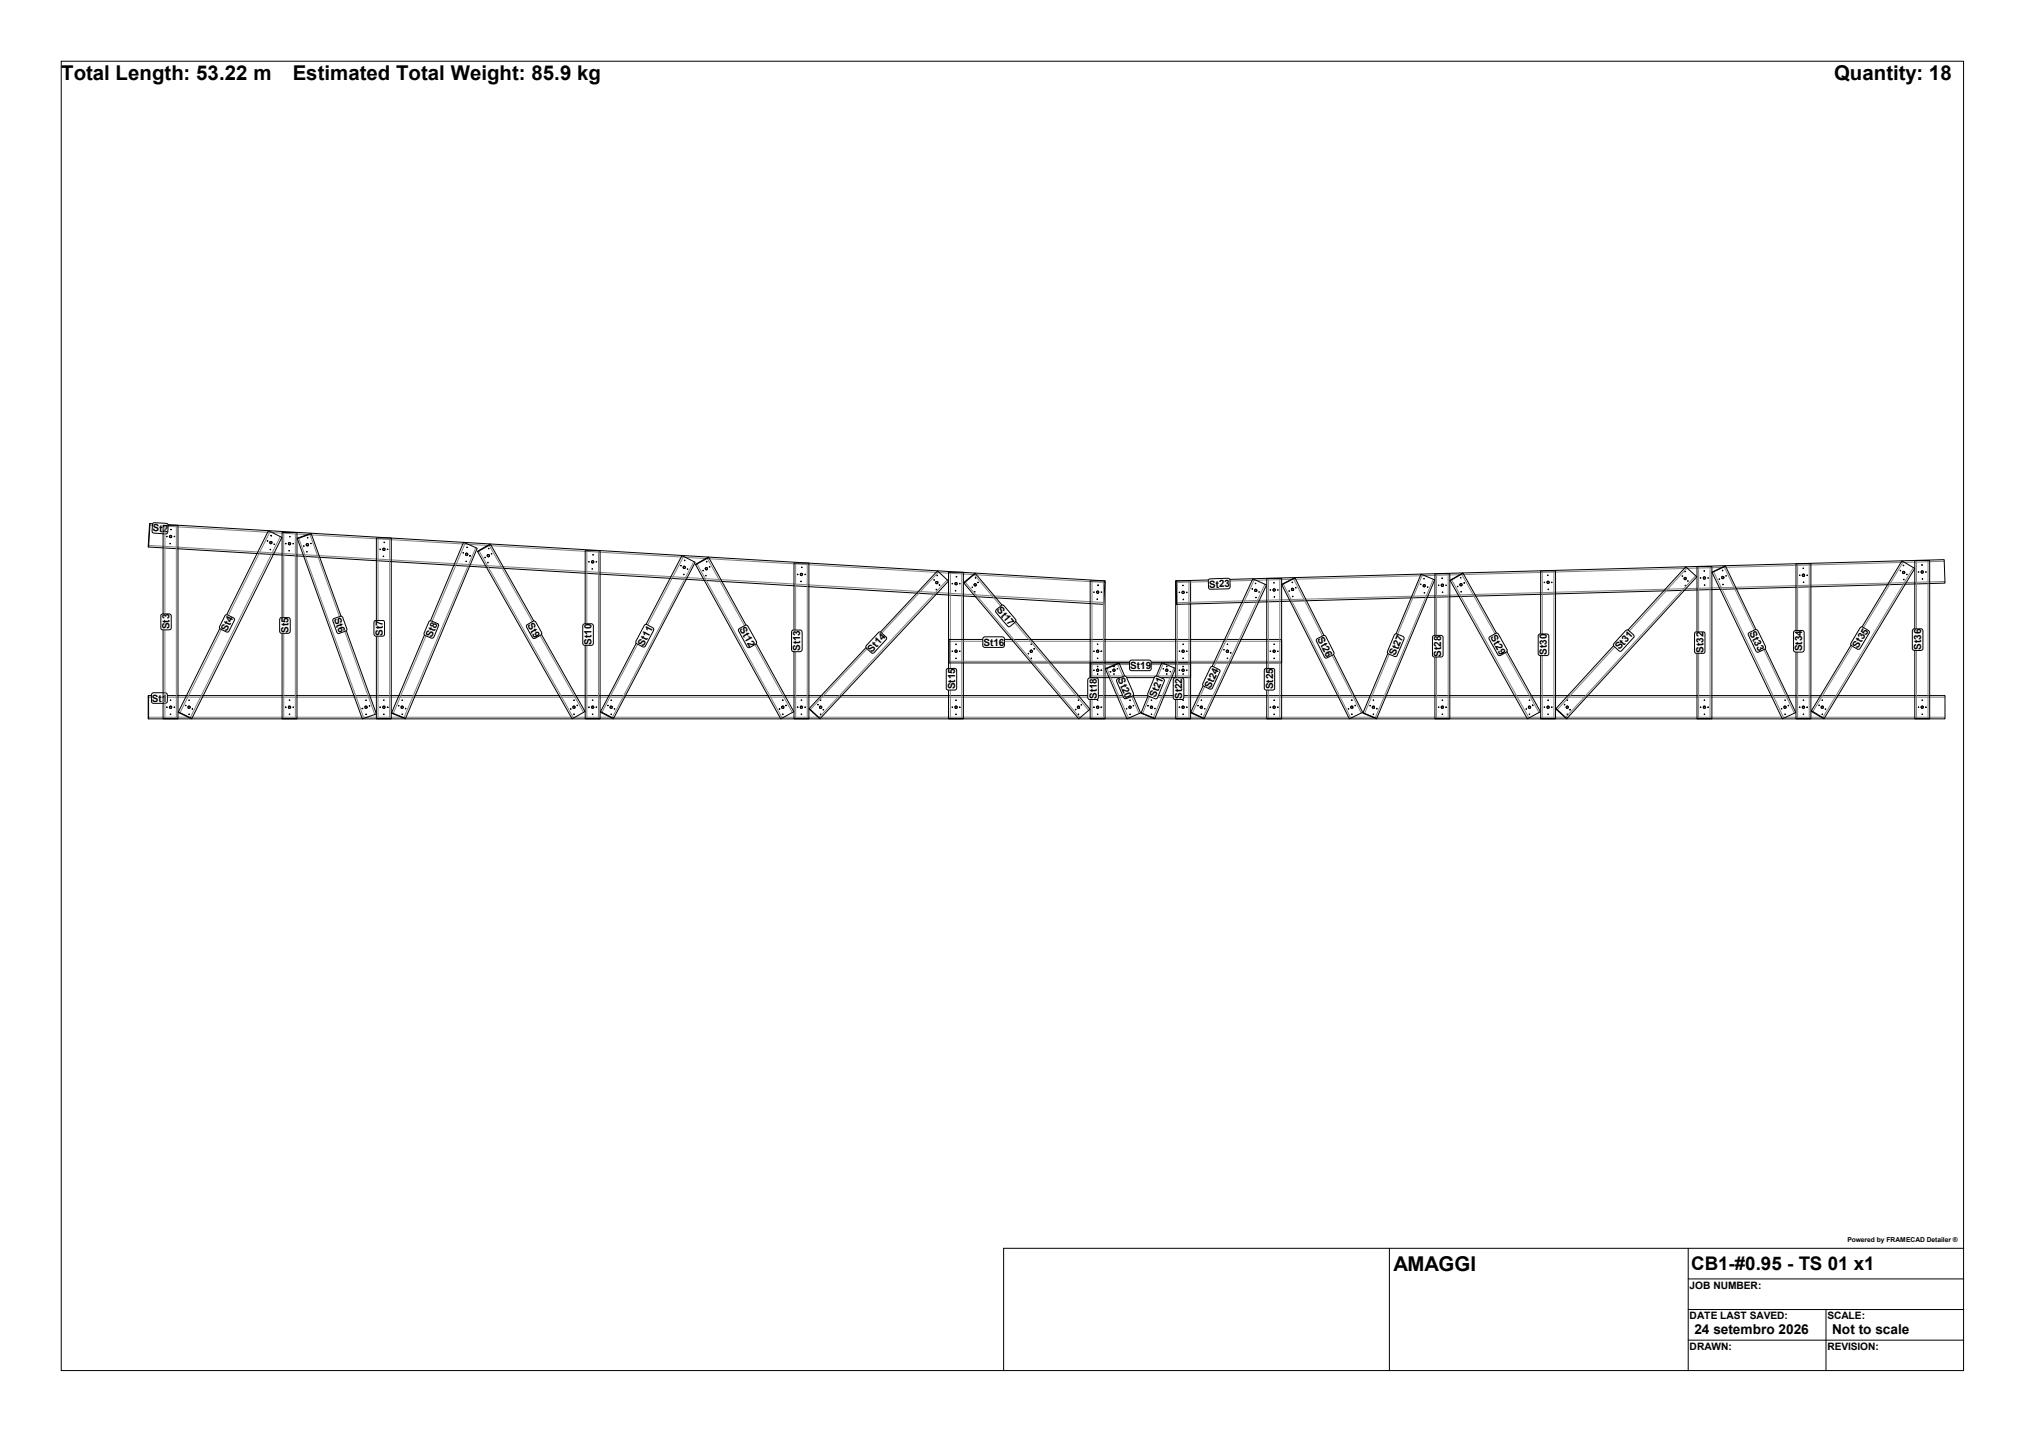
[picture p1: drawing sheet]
<svg xmlns="http://www.w3.org/2000/svg" width="420mm" height="297mm" viewBox="0 0 420 297" stroke-linecap="round" stroke-linejoin="round" font-family="sans-serif">
<defs><g id="words">
<g font-size="4.2">
<text x="12.7" y="16.6">Total Length: 53.22 m</text>
<text x="60.7" y="16.6">Estimated Total Weight: 85.9 kg</text>
<text x="380.4" y="16.6">Quantity: 18</text>
<text x="289" y="263.6">AMAGGI</text>
</g>
<text font-size="3.9" x="350.8" y="263.5">CB1-#0.95 - TS 01 x1</text>
<g font-size="2.8">
<text x="351.4" y="276.8">24 setembro 2026</text>
<text x="380" y="276.8">Not to scale</text>
</g>
<g font-size="2.1">
<text x="31.6" y="110.2" transform="rotate(3 31.6 110.2)">St2</text>
<text x="250.8" y="121.9" transform="rotate(-2 250.8 121.9)">St23</text>
<text x="35.2" y="130.6" transform="rotate(-90 35.2 130.6)">St3</text>
<text x="47.1" y="131" transform="rotate(-64 47.1 131)">St4</text>
<text x="59.8" y="131.3" transform="rotate(-90 59.8 131.3)">St5</text>
<text x="69.2" y="128.4" transform="rotate(70 69.2 128.4)">St6</text>
<text x="79.4" y="131.9" transform="rotate(-90 79.4 131.9)">St7</text>
<text x="109.3" y="129.6" transform="rotate(61 109.3 129.6)">St9</text>
<text x="153.3" y="130.5" transform="rotate(61 153.3 130.5)">St12</text>
<text x="206.6" y="126.6" transform="rotate(50 206.6 126.6)">St17</text>
<text x="362.8" y="131.4" transform="rotate(64 362.8 131.4)">St3</text>
<text x="89.6" y="132.3" transform="rotate(-67 89.6 132.3)">St8</text>
<text x="122.7" y="133.7" transform="rotate(-90 122.7 133.7)">St10</text>
<text x="133.4" y="134.1" transform="rotate(-62 133.4 134.1)">St1</text>
<text x="166" y="135" transform="rotate(-90 166 135)">St13</text>
<text x="180.8" y="135.3" transform="rotate(-47 180.8 135.3)">St14</text>
<text x="204" y="133.9">St16</text>
<text x="273.2" y="132.6" transform="rotate(63 273.2 132.6)">St26</text>
<text x="289.4" y="136.1" transform="rotate(-67 289.4 136.1)">St27</text>
<text x="298.9" y="136.2" transform="rotate(-90 298.9 136.2)">St28</text>
<text x="309" y="132.2" transform="rotate(61 309 132.2)">St29</text>
<text x="320.8" y="135.8" transform="rotate(-90 320.8 135.8)">St30</text>
<text x="335.9" y="134.9" transform="rotate(-48 335.9 134.9)">St31</text>
<text x="353.3" y="135.4" transform="rotate(-90 353.3 135.4)">St32</text>
<text x="373.8" y="135.1" transform="rotate(-90 373.8 135.1)">St34</text>
<text x="385.3" y="134.6" transform="rotate(-59 385.3 134.6)">St35</text>
<text x="398.4" y="134.8" transform="rotate(-90 398.4 134.8)">St36</text>
<text x="198.1" y="143" transform="rotate(-90 198.1 143)">St15</text>
<text x="231.8" y="140.9" transform="rotate(67 231.8 140.9)">St20</text>
<text x="234.4" y="138.8">St19</text>
<text x="251" y="142.8" transform="rotate(-65 251 142.8)">St24</text>
<text x="264" y="143" transform="rotate(-90 264 143)">St25</text>
<text x="31.5" y="145.5">St1</text>
<text x="227.5" y="145" transform="rotate(-90 227.5 145)">St18</text>
<text x="239.6" y="144.9" transform="rotate(-67 239.6 144.9)">St21</text>
<text x="245.2" y="145" transform="rotate(-90 245.2 145)">St22</text>
<text x="350.4" y="267.3">JOB NUMBER:</text>
<text x="350.4" y="273.6">DATE LAST SAVED:</text>
<text x="379" y="273.6">SCALE:</text>
<text x="350.4" y="280">DRAWN:</text>
<text x="379" y="280">REVISION:</text>
</g>
<text font-size="1.4" x="383.2" y="257.7">Powered by FRAMECAD Detailer ®</text>
</g></defs>
<path d="M12.7 12.7h394.5v271.6h-394.5zM30.7 144.3h372.7v4.8h-372.7zM30.8 144.3v4.8M288.2 258.9v25.4M350.1 258.9v25.4M407.3 258.9h-199.1v25.4M350.1 265.3h57.2M350.1 271.6h57.2M350.1 278h57.2M378.7 271.6v12.7" fill="none" stroke="#000" stroke-width=".21"/>
<path d="M30.7 144.6h372.7M30.7 148.8h372.7" fill="none" stroke="#808080" stroke-width=".21"/>
<circle cx="35.4" cy="146.7" r=".23" fill="#ffa500" stroke="#000" stroke-width=".21"/>
<g fill="#0f0" stroke="#000" stroke-width=".21">
<path d="M35.3 145.2l.1 .1z" fill-rule="evenodd"/>
<path d="M35.3 148.1h.1v.1z" fill-rule="evenodd"/>
</g>
<circle cx="39.2" cy="146.7" r=".24" fill="#ffa500" stroke="#000" stroke-width=".21"/>
<g fill="#0f0" stroke="#000" stroke-width=".21">
<path d="M39.2 145.2h.1l-.1 .1z" fill-rule="evenodd"/>
<path d="M39.2 148.1v.1z" fill-rule="evenodd"/>
</g>
<circle cx="60" cy="146.7" r=".24" fill="#ffa500" stroke="#000" stroke-width=".21"/>
<g fill="#0f0" stroke="#000" stroke-width=".21">
<path d="M60 145.2h.1l-.1 .1z" fill-rule="evenodd"/>
<circle cx="60" cy="148.1" r=".07"/>
</g>
<circle cx="75.9" cy="146.7" r=".24" fill="#ffa500" stroke="#000" stroke-width=".21"/>
<g fill="#0f0" stroke="#000" stroke-width=".21">
<circle cx="75.9" cy="145.2" r=".07"/>
<circle cx="75.9" cy="148.1" r=".07"/>
</g>
<circle cx="79.6" cy="146.7" r=".23" fill="#ffa500" stroke="#000" stroke-width=".21"/>
<g fill="#0f0" stroke="#000" stroke-width=".21">
<path d="M79.5 145.2h.2v.1z" fill-rule="evenodd"/>
<path d="M79.5 148.1h.2v.1z" fill-rule="evenodd"/>
</g>
<circle cx="83.4" cy="146.7" r=".24" fill="#ffa500" stroke="#000" stroke-width=".21"/>
<g fill="#0f0" stroke="#000" stroke-width=".21">
<path d="M83.4 145.2h.1l-.1 .1z" fill-rule="evenodd"/>
<path d="M83.4 148.1v.1z" fill-rule="evenodd"/>
</g>
<circle cx="119.1" cy="146.7" r=".24" fill="#ffa500" stroke="#000" stroke-width=".21"/>
<g fill="#0f0" stroke="#000" stroke-width=".21">
<circle cx="119.1" cy="145.2" r=".07"/>
<circle cx="119.1" cy="148.1" r=".07"/>
</g>
<circle cx="122.9" cy="146.7" r=".24" fill="#ffa500" stroke="#000" stroke-width=".21"/>
<g fill="#0f0" stroke="#000" stroke-width=".21">
<path d="M122.9 148.1h.1l-.1 .1z" fill-rule="evenodd"/>
<circle cx="122.9" cy="145.2" r=".07"/>
</g>
<circle cx="126.8" cy="146.7" r=".24" fill="#ffa500" stroke="#000" stroke-width=".21"/>
<g fill="#0f0" stroke="#000" stroke-width=".21">
<path d="M126.7 145.2h.1l-.1 .1z" fill-rule="evenodd"/>
<path d="M126.7 148.1l.1 .1z" fill-rule="evenodd"/>
</g>
<circle cx="162.4" cy="146.7" r=".24" fill="#ffa500" stroke="#000" stroke-width=".21"/>
<g fill="#0f0" stroke="#000" stroke-width=".21">
<path d="M162.3 145.2h.1l-.1 .1z" fill-rule="evenodd"/>
<circle cx="162.4" cy="148.1" r=".08"/>
</g>
<circle cx="166.2" cy="146.7" r=".24" fill="#ffa500" stroke="#000" stroke-width=".21"/>
<g fill="#0f0" stroke="#000" stroke-width=".21">
<path d="M166.2 145.2h.1l-.1 .1z" fill-rule="evenodd"/>
<circle cx="166.2" cy="148.1" r=".07"/>
</g>
<circle cx="170.2" cy="146.7" r=".25" fill="#ffa500" stroke="#000" stroke-width=".21"/>
<g fill="#0f0" stroke="#000" stroke-width=".21">
<path d="M170.1 148.1h.2l-.1 .1z" fill-rule="evenodd"/>
<circle cx="170.2" cy="145.2" r=".07"/>
</g>
<circle cx="198.3" cy="146.7" r=".23" fill="#ffa500" stroke="#000" stroke-width=".21"/>
<g fill="#0f0" stroke="#000" stroke-width=".21">
<path d="M198.2 145.2l.1 .1z" fill-rule="evenodd"/>
<path d="M198.2 148.1h.1v.1z" fill-rule="evenodd"/>
</g>
<circle cx="223.7" cy="146.7" r=".23" fill="#ffa500" stroke="#000" stroke-width=".21"/>
<g fill="#0f0" stroke="#000" stroke-width=".21">
<path d="M223.6 145.2l.1 .1z" fill-rule="evenodd"/>
<path d="M223.6 148.1h.1v.1z" fill-rule="evenodd"/>
</g>
<circle cx="227.7" cy="146.7" r=".23" fill="#ffa500" stroke="#000" stroke-width=".21"/>
<g fill="#0f0" stroke="#000" stroke-width=".21">
<path d="M227.6 145.2l.1 .1z" fill-rule="evenodd"/>
<path d="M227.6 148.1h.1v.1z" fill-rule="evenodd"/>
</g>
<circle cx="234.4" cy="146.7" r=".24" fill="#ffa500" stroke="#000" stroke-width=".21"/>
<g fill="#0f0" stroke="#000" stroke-width=".21">
<circle cx="234.4" cy="145.2" r=".07"/>
<circle cx="234.4" cy="148.1" r=".07"/>
</g>
<circle cx="238.8" cy="146.7" r=".24" fill="#ffa500" stroke="#000" stroke-width=".21"/>
<g fill="#0f0" stroke="#000" stroke-width=".21">
<path d="M238.8 145.2h.1l-.1 .1z" fill-rule="evenodd"/>
<path d="M238.8 148.1v.1z" fill-rule="evenodd"/>
</g>
<circle cx="245.4" cy="146.7" r=".24" fill="#ffa500" stroke="#000" stroke-width=".21"/>
<g fill="#0f0" stroke="#000" stroke-width=".21">
<path d="M245.3 145.2h.1l-.1 .1z" fill-rule="evenodd"/>
<path d="M245.3 148.1l.1 .1z" fill-rule="evenodd"/>
</g>
<circle cx="249.2" cy="146.7" r=".23" fill="#ffa500" stroke="#000" stroke-width=".21"/>
<g fill="#0f0" stroke="#000" stroke-width=".21">
<path d="M249.1 145.2h.1v.1z" fill-rule="evenodd"/>
<path d="M249.1 148.1h.1v.1z" fill-rule="evenodd"/>
</g>
<circle cx="264.3" cy="146.7" r=".24" fill="#ffa500" stroke="#000" stroke-width=".21"/>
<g fill="#0f0" stroke="#000" stroke-width=".21">
<circle cx="264.3" cy="145.2" r=".07"/>
<circle cx="264.3" cy="148.1" r=".07"/>
</g>
<circle cx="280.4" cy="146.7" r=".24" fill="#ffa500" stroke="#000" stroke-width=".21"/>
<g fill="#0f0" stroke="#000" stroke-width=".21">
<path d="M280.3 145.2h.2z" fill-rule="evenodd"/>
<circle cx="280.4" cy="148.1" r=".08"/>
</g>
<circle cx="284.8" cy="146.7" r=".23" fill="#ffa500" stroke="#000" stroke-width=".21"/>
<g fill="#0f0" stroke="#000" stroke-width=".21">
<path d="M284.8 145.2l.1 .1z" fill-rule="evenodd"/>
<path d="M284.8 148.1h.1v.1z" fill-rule="evenodd"/>
</g>
<circle cx="299.1" cy="146.7" r=".24" fill="#ffa500" stroke="#000" stroke-width=".21"/>
<g fill="#0f0" stroke="#000" stroke-width=".21">
<path d="M299.1 148.1h.1v.1z" fill-rule="evenodd"/>
<circle cx="299.1" cy="145.2" r=".07"/>
</g>
<circle cx="317.2" cy="146.7" r=".24" fill="#ffa500" stroke="#000" stroke-width=".21"/>
<g fill="#0f0" stroke="#000" stroke-width=".21">
<circle cx="317.2" cy="145.2" r=".07"/>
<circle cx="317.2" cy="148.1" r=".07"/>
</g>
<circle cx="321.1" cy="146.7" r=".24" fill="#ffa500" stroke="#000" stroke-width=".21"/>
<g fill="#0f0" stroke="#000" stroke-width=".21">
<path d="M321 148.1h.1v.1z" fill-rule="evenodd"/>
<circle cx="321.1" cy="145.2" r=".07"/>
</g>
<circle cx="325" cy="146.7" r=".24" fill="#ffa500" stroke="#000" stroke-width=".21"/>
<g fill="#0f0" stroke="#000" stroke-width=".21">
<path d="M325 148.1h.1v.1z" fill-rule="evenodd"/>
<circle cx="325" cy="145.2" r=".07"/>
</g>
<circle cx="353.5" cy="146.7" r=".24" fill="#ffa500" stroke="#000" stroke-width=".21"/>
<g fill="#0f0" stroke="#000" stroke-width=".21">
<circle cx="353.5" cy="145.2" r=".07"/>
<circle cx="353.5" cy="148.1" r=".07"/>
</g>
<circle cx="370.2" cy="146.7" r=".24" fill="#ffa500" stroke="#000" stroke-width=".21"/>
<g fill="#0f0" stroke="#000" stroke-width=".21">
<path d="M370.2 145.2v.1z" fill-rule="evenodd"/>
<path d="M370.2 148.1v.1z" fill-rule="evenodd"/>
</g>
<circle cx="374" cy="146.7" r=".24" fill="#ffa500" stroke="#000" stroke-width=".21"/>
<g fill="#0f0" stroke="#000" stroke-width=".21">
<path d="M374 148.1h.1v.1z" fill-rule="evenodd"/>
<circle cx="374" cy="145.2" r=".07"/>
</g>
<circle cx="377.9" cy="146.7" r=".23" fill="#ffa500" stroke="#000" stroke-width=".21"/>
<g fill="#0f0" stroke="#000" stroke-width=".21">
<path d="M377.9 145.2h.1v.1z" fill-rule="evenodd"/>
<path d="M377.9 148.1h.1v.1z" fill-rule="evenodd"/>
</g>
<circle cx="398.7" cy="146.7" r=".24" fill="#ffa500" stroke="#000" stroke-width=".21"/>
<g fill="#0f0" stroke="#000" stroke-width=".21">
<path d="M398.6 148.1h.1v.1z" fill-rule="evenodd"/>
<circle cx="398.7" cy="145.2" r=".07"/>
</g>
<path d="M31.6 143.8l2.7-.1 .3 .1 .1 .3-.1 1.6-.2 .2-2.8-.1-.2-.3v-1.5z" fill-rule="evenodd" fill="#fff" stroke="#000" stroke-width=".21"/>
<path d="M30.7 113.1l198.2 11.9M31 108.9l198.2 11.9" fill="none" stroke="#808080" stroke-width=".21"/>
<path d="M31 108.6l198.2 11.9-.3 4.8-198.2-11.8zM31.1 108.6l-.3 4.9" fill="none" stroke="#000" stroke-width=".21"/>
<circle cx="35.4" cy="111.3" r=".22" fill="#ffa500" stroke="#000" stroke-width=".21"/>
<g fill="#0f0" stroke="#000" stroke-width=".21">
<path d="M35.3 112.7v.1z" fill-rule="evenodd"/>
<circle cx="35.5" cy="109.8" r=".08"/>
</g>
<circle cx="56.2" cy="112.5" r=".24" fill="#ffa500" stroke="#000" stroke-width=".21"/>
<g fill="#0f0" stroke="#000" stroke-width=".21">
<path d="M56.2 111.1h.1z" fill-rule="evenodd"/>
<path d="M56 114l.1-.1v.1z" fill-rule="evenodd"/>
</g>
<circle cx="60.1" cy="112.8" r=".23" fill="#ffa500" stroke="#000" stroke-width=".21"/>
<g fill="#0f0" stroke="#000" stroke-width=".21">
<path d="M59.9 114.2l.1 .1z" fill-rule="evenodd"/>
<circle cx="60.1" cy="111.3" r=".08"/>
</g>
<circle cx="63.7" cy="113" r=".23" fill="#ffa500" stroke="#000" stroke-width=".21"/>
<g fill="#0f0" stroke="#000" stroke-width=".21">
<path d="M63.8 111.5h.1v.1z" fill-rule="evenodd"/>
<path d="M63.6 114.4l.1 .1z" fill-rule="evenodd"/>
</g>
<circle cx="79.6" cy="113.9" r=".22" fill="#ffa500" stroke="#000" stroke-width=".21"/>
<g fill="#0f0" stroke="#000" stroke-width=".21">
<path d="M79.6 112.4l.2 .1z" fill-rule="evenodd"/>
<circle cx="79.5" cy="115.4" r=".07"/>
</g>
<circle cx="96.8" cy="115" r=".23" fill="#ffa500" stroke="#000" stroke-width=".21"/>
<g fill="#0f0" stroke="#000" stroke-width=".21">
<circle cx="96.9" cy="113.5" r=".07"/>
<circle cx="96.7" cy="116.4" r=".08"/>
</g>
<circle cx="101.3" cy="115.2" r=".23" fill="#ffa500" stroke="#000" stroke-width=".21"/>
<g fill="#0f0" stroke="#000" stroke-width=".21">
<path d="M101.1 116.7l.2 .1z" fill-rule="evenodd"/>
<circle cx="101.4" cy="113.8" r=".07"/>
</g>
<circle cx="122.9" cy="116.6" r=".24" fill="#ffa500" stroke="#000" stroke-width=".21"/>
<g fill="#0f0" stroke="#000" stroke-width=".21">
<path d="M122.8 117.9l.1 .1z" fill-rule="evenodd"/>
<circle cx="123" cy="115.1" r=".07"/>
</g>
<circle cx="141.9" cy="117.7" r=".23" fill="#ffa500" stroke="#000" stroke-width=".21"/>
<g fill="#0f0" stroke="#000" stroke-width=".21">
<path d="M141.8 119.1l.1 .1z" fill-rule="evenodd"/>
<circle cx="142" cy="116.2" r=".08"/>
</g>
<circle cx="146.5" cy="117.9" r=".23" fill="#ffa500" stroke="#000" stroke-width=".21"/>
<g fill="#0f0" stroke="#000" stroke-width=".21">
<path d="M146.5 116.5h.1z" fill-rule="evenodd"/>
<path d="M146.3 119.4l.2 .1z" fill-rule="evenodd"/>
</g>
<circle cx="166.2" cy="119.1" r=".24" fill="#ffa500" stroke="#000" stroke-width=".21"/>
<g fill="#0f0" stroke="#000" stroke-width=".21">
<circle cx="166.3" cy="117.7" r=".08"/>
<circle cx="166.1" cy="120.6" r=".07"/>
</g>
<circle cx="194.3" cy="120.8" r=".23" fill="#ffa500" stroke="#000" stroke-width=".21"/>
<g fill="#0f0" stroke="#000" stroke-width=".21">
<circle cx="194.4" cy="119.4" r=".07"/>
<circle cx="194.2" cy="122.3" r=".07"/>
</g>
<circle cx="198.3" cy="121.1" r=".22" fill="#ffa500" stroke="#000" stroke-width=".21"/>
<g fill="#0f0" stroke="#000" stroke-width=".21">
<path d="M198.1 122.5h.1v.1z" fill-rule="evenodd"/>
<circle cx="198.4" cy="119.6" r=".08"/>
</g>
<circle cx="202.3" cy="121.3" r=".23" fill="#ffa500" stroke="#000" stroke-width=".21"/>
<g fill="#0f0" stroke="#000" stroke-width=".21">
<path d="M202.3 119.8l.1 .1z" fill-rule="evenodd"/>
<circle cx="202.2" cy="122.8" r=".07"/>
</g>
<circle cx="227.7" cy="122.8" r=".23" fill="#ffa500" stroke="#000" stroke-width=".21"/>
<g fill="#0f0" stroke="#000" stroke-width=".21">
<path d="M227.7 121.3l.1 .1z" fill-rule="evenodd"/>
<circle cx="227.6" cy="124.3" r=".07"/>
</g>
<path d="M31.7 108.5l3 .1 .2 .4-.1 1.4-.2 .3-2.8-.1-.2-.2v-1.7z" fill-rule="evenodd" fill="#fff" stroke="#000" stroke-width=".21"/>
<path d="M34.2 109v40.1M36.6 109v40.1" fill="none" stroke="#808080" stroke-width=".21"/>
<path d="M33.8 109h3.1v40.1h-3.1zM33.8 149h3.1" fill="none" stroke="#000" stroke-width=".21"/>
<circle cx="35.4" cy="146.7" r=".23" fill="#ffa500" stroke="#000" stroke-width=".21"/>
<g fill="#0f0" stroke="#000" stroke-width=".21">
<path d="M36.2 146.6v.2z" fill-rule="evenodd"/>
<circle cx="34.6" cy="146.7" r=".07"/>
</g>
<circle cx="35.4" cy="111.3" r=".22" fill="#ffa500" stroke="#000" stroke-width=".21"/>
<g fill="#0f0" stroke="#000" stroke-width=".21">
<path d="M34.5 111.3h.2z" fill-rule="evenodd"/>
<path d="M36.1 111.3h.1z" fill-rule="evenodd"/>
</g>
<path d="M33.4 127.5l.3-.2h1.5l.3 .3v2.7l-.2 .3h-1.6l-.3-.2z" fill-rule="evenodd" fill="#fff" stroke="#000" stroke-width=".21"/>
<path d="M56 110.2l-18.7 37.7M58.1 111.3l-18.7 37.7" fill="none" stroke="#808080" stroke-width=".21"/>
<path d="M55.7 110.1l2.8 1.4-18.7 37.6-2.8-1.4zM37 147.7l2.8 1.3" fill="none" stroke="#000" stroke-width=".21"/>
<circle cx="39.2" cy="146.7" r=".24" fill="#ffa500" stroke="#000" stroke-width=".21"/>
<g fill="#0f0" stroke="#000" stroke-width=".21">
<circle cx="38.5" cy="146.3" r=".08"/>
<circle cx="39.9" cy="147" r=".07"/>
</g>
<circle cx="56.2" cy="112.5" r=".24" fill="#ffa500" stroke="#000" stroke-width=".21"/>
<g fill="#0f0" stroke="#000" stroke-width=".21">
<circle cx="55.5" cy="112.2" r=".07"/>
<circle cx="56.9" cy="112.9" r=".08"/>
</g>
<path d="M46.7 127.6l.4-.1 1.3 .6 .2 .3-1.3 2.7-1.6-.6-.2-.3z" fill-rule="evenodd" fill="#fff" stroke="#000" stroke-width=".21"/>
<path d="M58.8 110.4v38.7M61.3 110.4v38.7" fill="none" stroke="#808080" stroke-width=".21"/>
<path d="M58.5 110.4h3.1v38.7h-3.1zM58.5 149h3.1" fill="none" stroke="#000" stroke-width=".21"/>
<circle cx="60" cy="146.7" r=".24" fill="#ffa500" stroke="#000" stroke-width=".21"/>
<g fill="#0f0" stroke="#000" stroke-width=".21">
<path d="M59.2 146.7h.2z" fill-rule="evenodd"/>
<circle cx="60.8" cy="146.7" r=".07"/>
</g>
<circle cx="60.1" cy="112.8" r=".23" fill="#ffa500" stroke="#000" stroke-width=".21"/>
<g fill="#0f0" stroke="#000" stroke-width=".21">
<path d="M59.2 112.7l.1 .1z" fill-rule="evenodd"/>
<circle cx="60.8" cy="112.8" r=".07"/>
</g>
<path d="M58.2 128.1h1.7l.2 .2 .1 2.6-.3 .5h-1.6l-.2-.2-.1-2.8z" fill-rule="evenodd" fill="#fff" stroke="#000" stroke-width=".21"/>
<path d="M61.9 111.5l13.6 37.5M64.2 110.7l13.5 37.5" fill="none" stroke="#808080" stroke-width=".21"/>
<path d="M61.6 111.6l2.9-1 13.6 37.5-3 1zM64.6 110.7l-3 1.1" fill="none" stroke="#000" stroke-width=".21"/>
<circle cx="63.7" cy="113" r=".23" fill="#ffa500" stroke="#000" stroke-width=".21"/>
<g fill="#0f0" stroke="#000" stroke-width=".21">
<circle cx="64.5" cy="112.7" r=".08"/>
<circle cx="63" cy="113.3" r=".07"/>
</g>
<circle cx="75.9" cy="146.7" r=".24" fill="#ffa500" stroke="#000" stroke-width=".21"/>
<g fill="#0f0" stroke="#000" stroke-width=".21">
<path d="M75.1 146.9h.2z" fill-rule="evenodd"/>
<circle cx="76.6" cy="146.4" r=".07"/>
</g>
<path d="M69.1 128.4l1.6-.6 .3 .1 1 2.6-.1 .3-1.6 .6-.4-.1-.9-2.6z" fill-rule="evenodd" fill="#fff" stroke="#000" stroke-width=".21"/>
<path d="M78.4 111.6v37.5M80.8 111.6v37.5" fill="none" stroke="#808080" stroke-width=".21"/>
<path d="M78.1 111.6h3.1v37.5h-3.1zM78.1 149h3.1" fill="none" stroke="#000" stroke-width=".21"/>
<circle cx="79.6" cy="146.7" r=".23" fill="#ffa500" stroke="#000" stroke-width=".21"/>
<g fill="#0f0" stroke="#000" stroke-width=".21">
<path d="M78.8 146.6l.1 .1z" fill-rule="evenodd"/>
<circle cx="80.4" cy="146.7" r=".07"/>
</g>
<circle cx="79.6" cy="113.9" r=".22" fill="#ffa500" stroke="#000" stroke-width=".21"/>
<g fill="#0f0" stroke="#000" stroke-width=".21">
<path d="M80.3 113.9l.2 .1z" fill-rule="evenodd"/>
<circle cx="78.8" cy="114" r=".07"/>
</g>
<path d="M77.7 128.8h1.9l.2 .2v2.6l-.2 .3-1.7 .1-.3-.2v-2.7z" fill-rule="evenodd" fill="#fff" stroke="#000" stroke-width=".21"/>
<path d="M96.5 112.6l-15 35.4M98.7 113.6l-15 35.4" fill="none" stroke="#808080" stroke-width=".21"/>
<path d="M96.1 112.5l2.9 1.2-14.9 35.4-2.9-1.2zM81.2 147.8l2.9 1.2" fill="none" stroke="#000" stroke-width=".21"/>
<circle cx="83.4" cy="146.7" r=".24" fill="#ffa500" stroke="#000" stroke-width=".21"/>
<g fill="#0f0" stroke="#000" stroke-width=".21">
<circle cx="82.7" cy="146.4" r=".07"/>
<circle cx="84.1" cy="147" r=".07"/>
</g>
<circle cx="96.8" cy="115" r=".23" fill="#ffa500" stroke="#000" stroke-width=".21"/>
<g fill="#0f0" stroke="#000" stroke-width=".21">
<path d="M97.4 115.2l.1 .1z" fill-rule="evenodd"/>
<circle cx="96.1" cy="114.7" r=".07"/>
</g>
<path d="M88.9 128.9l.6-.1 1.3 .5 .2 .3-1 2.5-.3 .3-1.5-.6-.3-.3z" fill-rule="evenodd" fill="#fff" stroke="#000" stroke-width=".21"/>
<path d="M99.3 114.2l19.7 34.7M101.4 113l19.6 34.7" fill="none" stroke="#808080" stroke-width=".21"/>
<path d="M99 114.3l2.7-1.5 19.6 34.8-2.6 1.5zM101.8 112.9l-2.7 1.5" fill="none" stroke="#000" stroke-width=".21"/>
<circle cx="101.3" cy="115.2" r=".23" fill="#ffa500" stroke="#000" stroke-width=".21"/>
<g fill="#0f0" stroke="#000" stroke-width=".21">
<path d="M101.9 114.8l.1 .1z" fill-rule="evenodd"/>
<circle cx="100.6" cy="115.6" r=".07"/>
</g>
<circle cx="119.1" cy="146.7" r=".24" fill="#ffa500" stroke="#000" stroke-width=".21"/>
<g fill="#0f0" stroke="#000" stroke-width=".21">
<path d="M119.7 146.2v.2z" fill-rule="evenodd"/>
<circle cx="118.4" cy="147.1" r=".08"/>
</g>
<path d="M109.3 129.6l1.3-.8 .4 .1 1.3 2.2 .1 .4-1.5 .9h-.3l-1.4-2.4z" fill-rule="evenodd" fill="#fff" stroke="#000" stroke-width=".21"/>
<path d="M121.7 114.2v34.9M124.1 114.2v34.9" fill="none" stroke="#808080" stroke-width=".21"/>
<path d="M121.4 114.2h3.1v34.9h-3.1zM121.4 149h3.1" fill="none" stroke="#000" stroke-width=".21"/>
<circle cx="122.9" cy="146.7" r=".24" fill="#ffa500" stroke="#000" stroke-width=".21"/>
<g fill="#0f0" stroke="#000" stroke-width=".21">
<path d="M123.6 146.6h.1v.2z" fill-rule="evenodd"/>
<circle cx="122.1" cy="146.7" r=".07"/>
</g>
<circle cx="122.9" cy="116.6" r=".24" fill="#ffa500" stroke="#000" stroke-width=".21"/>
<g fill="#0f0" stroke="#000" stroke-width=".21">
<circle cx="122.1" cy="116.5" r=".08"/>
<circle cx="123.7" cy="116.5" r=".07"/>
</g>
<path d="M121 129.5l.2-.1h1.5l.4 .3v3.8l-.4 .4h-1.5l-.3-.4v-3.8z" fill-rule="evenodd" fill="#fff" stroke="#000" stroke-width=".21"/>
<path d="M141.8 115.4l-17 32.4M143.9 116.5l-17 32.5" fill="none" stroke="#808080" stroke-width=".21"/>
<path d="M141.4 115.2l2.8 1.4-17 32.5-2.7-1.4zM124.5 147.6l2.8 1.4" fill="none" stroke="#000" stroke-width=".21"/>
<circle cx="126.8" cy="146.7" r=".24" fill="#ffa500" stroke="#000" stroke-width=".21"/>
<g fill="#0f0" stroke="#000" stroke-width=".21">
<path d="M127.4 147h.1v.1z" fill-rule="evenodd"/>
<circle cx="126.1" cy="146.3" r=".07"/>
</g>
<circle cx="141.9" cy="117.7" r=".23" fill="#ffa500" stroke="#000" stroke-width=".21"/>
<g fill="#0f0" stroke="#000" stroke-width=".21">
<path d="M142.5 118l.2 .1z" fill-rule="evenodd"/>
<circle cx="141.2" cy="117.3" r=".07"/>
</g>
<path d="M133.6 129.7l.6-.2 1.2 .7 .2 .4-1.8 3.5-.4 .1-1.4-.7-.1-.4z" fill-rule="evenodd" fill="#fff" stroke="#000" stroke-width=".21"/>
<path d="M144.5 116.9l17.7 32M146.6 115.7l17.7 32.1" fill="none" stroke="#808080" stroke-width=".21"/>
<path d="M144.2 117.1l2.7-1.6 17.7 32.1-2.7 1.5zM147 115.7l-2.7 1.4" fill="none" stroke="#000" stroke-width=".21"/>
<circle cx="146.5" cy="117.9" r=".23" fill="#ffa500" stroke="#000" stroke-width=".21"/>
<g fill="#0f0" stroke="#000" stroke-width=".21">
<path d="M145.8 118.3l.1 .1z" fill-rule="evenodd"/>
<circle cx="147.2" cy="117.6" r=".07"/>
</g>
<circle cx="162.4" cy="146.7" r=".24" fill="#ffa500" stroke="#000" stroke-width=".21"/>
<g fill="#0f0" stroke="#000" stroke-width=".21">
<path d="M161.6 147l.2 .1h-.2z" fill-rule="evenodd"/>
<circle cx="163" cy="146.3" r=".08"/>
</g>
<path d="M153.3 130.4l1.4-.8 .4 .2 1.8 3.3-.1 .4-1.4 .8-.4-.1-1.8-3.3z" fill-rule="evenodd" fill="#fff" stroke="#000" stroke-width=".21"/>
<path d="M165 116.8v32.3M167.4 116.8v32.3" fill="none" stroke="#808080" stroke-width=".21"/>
<path d="M164.7 116.8h3.1v32.3h-3.1zM164.7 149h3.1" fill="none" stroke="#000" stroke-width=".21"/>
<circle cx="166.2" cy="146.7" r=".24" fill="#ffa500" stroke="#000" stroke-width=".21"/>
<g fill="#0f0" stroke="#000" stroke-width=".21">
<path d="M165.4 146.7h.1z" fill-rule="evenodd"/>
<path d="M167 146.6v.2z" fill-rule="evenodd"/>
</g>
<circle cx="166.2" cy="119.1" r=".24" fill="#ffa500" stroke="#000" stroke-width=".21"/>
<g fill="#0f0" stroke="#000" stroke-width=".21">
<path d="M166.9 119.1l.1 .1z" fill-rule="evenodd"/>
<circle cx="165.4" cy="119.1" r=".08"/>
</g>
<path d="M164.3 130.7h1.8l.2 .2 .1 3.8-.3 .4-1.5 .1-.4-.4v-3.8z" fill-rule="evenodd" fill="#fff" stroke="#000" stroke-width=".21"/>
<path d="M194.7 118.6l-26.7 28.6M196.5 120.3l-26.7 28.6" fill="none" stroke="#808080" stroke-width=".21"/>
<path d="M194.4 118.4l2.3 2.1-26.6 28.6-2.3-2.1zM167.9 146.9l2.2 2.2" fill="none" stroke="#000" stroke-width=".21"/>
<circle cx="170.2" cy="146.7" r=".25" fill="#ffa500" stroke="#000" stroke-width=".21"/>
<g fill="#0f0" stroke="#000" stroke-width=".21">
<path d="M170.7 147.2h.1v.1z" fill-rule="evenodd"/>
<circle cx="169.6" cy="146.2" r=".07"/>
</g>
<circle cx="194.3" cy="120.8" r=".23" fill="#ffa500" stroke="#000" stroke-width=".21"/>
<g fill="#0f0" stroke="#000" stroke-width=".21">
<path d="M194.8 121.3l.1 .1z" fill-rule="evenodd"/>
<circle cx="193.7" cy="120.3" r=".07"/>
</g>
<path d="M182.2 131.2l.2-.1h.3l1.1 1.1 .1 .3-2.7 2.9-.4 .1-1.1-1.1-.1-.3z" fill-rule="evenodd" fill="#fff" stroke="#000" stroke-width=".21"/>
<path d="M197.1 118.7v30.4M199.5 118.7v30.4" fill="none" stroke="#808080" stroke-width=".21"/>
<path d="M196.7 118.7h3.1v30.4h-3.1zM196.7 149h3.1" fill="none" stroke="#000" stroke-width=".21"/>
<circle cx="198.3" cy="146.7" r=".23" fill="#ffa500" stroke="#000" stroke-width=".21"/>
<g fill="#0f0" stroke="#000" stroke-width=".21">
<path d="M197.5 146.6v.2z" fill-rule="evenodd"/>
<path d="M199 146.6l.1 .1z" fill-rule="evenodd"/>
</g>
<circle cx="198.3" cy="135.1" r=".22" fill="#ffa500" stroke="#000" stroke-width=".21"/>
<g fill="#0f0" stroke="#000" stroke-width=".21">
<path d="M197.4 135l.2 .1z" fill-rule="evenodd"/>
<path d="M199 135l.1 .1z" fill-rule="evenodd"/>
</g>
<circle cx="198.3" cy="121.1" r=".22" fill="#ffa500" stroke="#000" stroke-width=".21"/>
<g fill="#0f0" stroke="#000" stroke-width=".21">
<path d="M199 121l.1 .1z" fill-rule="evenodd"/>
<circle cx="197.5" cy="121.1" r=".07"/>
</g>
<path d="M196.3 138.8l.3-.2h1.5l.3 .2v4l-.3 .3h-1.5l-.3-.2z" fill-rule="evenodd" fill="#fff" stroke="#000" stroke-width=".21"/>
<path d="M196.7 133h69.1M196.7 137.2h69.1" fill="none" stroke="#808080" stroke-width=".21"/>
<path d="M196.7 132.6h69.1v4.9h-69.1zM196.8 132.6v4.9" fill="none" stroke="#000" stroke-width=".21"/>
<circle cx="198.3" cy="135.1" r=".22" fill="#ffa500" stroke="#000" stroke-width=".21"/>
<g fill="#0f0" stroke="#000" stroke-width=".21">
<path d="M198.2 133.6h.1v.1z" fill-rule="evenodd"/>
<path d="M198.2 136.5h.1v.1z" fill-rule="evenodd"/>
</g>
<circle cx="213.9" cy="135.1" r=".23" fill="#ffa500" stroke="#000" stroke-width=".21"/>
<g fill="#0f0" stroke="#000" stroke-width=".21">
<path d="M213.8 133.6h.2l-.1 .1z" fill-rule="evenodd"/>
<path d="M213.8 136.5h.2l-.1 .1z" fill-rule="evenodd"/>
</g>
<circle cx="227.7" cy="135.1" r=".22" fill="#ffa500" stroke="#000" stroke-width=".21"/>
<g fill="#0f0" stroke="#000" stroke-width=".21">
<path d="M227.6 133.6h.1v.1z" fill-rule="evenodd"/>
<circle cx="227.6" cy="136.5" r=".07"/>
</g>
<circle cx="245.4" cy="135.1" r=".23" fill="#ffa500" stroke="#000" stroke-width=".21"/>
<g fill="#0f0" stroke="#000" stroke-width=".21">
<circle cx="245.4" cy="133.6" r=".07"/>
<circle cx="245.4" cy="136.5" r=".07"/>
</g>
<circle cx="254.6" cy="135.1" r=".24" fill="#ffa500" stroke="#000" stroke-width=".21"/>
<g fill="#0f0" stroke="#000" stroke-width=".21">
<path d="M254.5 133.6h.1v.1z" fill-rule="evenodd"/>
<path d="M254.5 136.5h.1v.1z" fill-rule="evenodd"/>
</g>
<circle cx="264.3" cy="135.1" r=".23" fill="#ffa500" stroke="#000" stroke-width=".21"/>
<g fill="#0f0" stroke="#000" stroke-width=".21">
<circle cx="264.3" cy="133.6" r=".07"/>
<circle cx="264.3" cy="136.5" r=".07"/>
</g>
<path d="M204 132.2l.3-.1h3.8l.2 .3v1.5l-.3 .4h-3.8l-.4-.4v-1.5z" fill-rule="evenodd" fill="#fff" stroke="#000" stroke-width=".21"/>
<path d="M202 119.1l23.8 28.3M200.1 120.6l23.9 28.3" fill="none" stroke="#808080" stroke-width=".21"/>
<path d="M202.3 119l-2.4 1.9M199.9 120.9l2.3-2 23.9 28.2-2.4 2z" fill="none" stroke="#000" stroke-width=".21"/>
<circle cx="202.3" cy="121.3" r=".23" fill="#ffa500" stroke="#000" stroke-width=".21"/>
<g fill="#0f0" stroke="#000" stroke-width=".21">
<path d="M201.6 121.8h.1z" fill-rule="evenodd"/>
<circle cx="202.8" cy="120.8" r=".07"/>
</g>
<circle cx="213.9" cy="135.1" r=".23" fill="#ffa500" stroke="#000" stroke-width=".21"/>
<g fill="#0f0" stroke="#000" stroke-width=".21">
<path d="M214.4 134.5h.1v.2z" fill-rule="evenodd"/>
<circle cx="213.3" cy="135.6" r=".07"/>
</g>
<circle cx="223.7" cy="146.7" r=".23" fill="#ffa500" stroke="#000" stroke-width=".21"/>
<g fill="#0f0" stroke="#000" stroke-width=".21">
<path d="M224.2 146.2l.1-.1v.2z" fill-rule="evenodd"/>
<path d="M223 147.2h.2z" fill-rule="evenodd"/>
</g>
<path d="M206.6 126.4l1.1-.8 .4-.1 2.6 3v.4l-1.2 1-.4 .1-2.6-3z" fill-rule="evenodd" fill="#fff" stroke="#000" stroke-width=".21"/>
<path d="M226.5 120.5v28.6M228.9 120.5v28.6" fill="none" stroke="#808080" stroke-width=".21"/>
<path d="M226.1 120.5h3.1v28.6h-3.1zM226.1 149h3.1" fill="none" stroke="#000" stroke-width=".21"/>
<circle cx="227.7" cy="146.7" r=".23" fill="#ffa500" stroke="#000" stroke-width=".21"/>
<g fill="#0f0" stroke="#000" stroke-width=".21">
<path d="M226.8 146.6h.1v.2z" fill-rule="evenodd"/>
<path d="M228.3 146.7h.2z" fill-rule="evenodd"/>
</g>
<circle cx="227.7" cy="139" r=".22" fill="#ffa500" stroke="#000" stroke-width=".21"/>
<g fill="#0f0" stroke="#000" stroke-width=".21">
<path d="M228.4 138.9l.1 .1-.1 .1z" fill-rule="evenodd"/>
<circle cx="226.9" cy="139" r=".07"/>
</g>
<circle cx="227.7" cy="135.1" r=".22" fill="#ffa500" stroke="#000" stroke-width=".21"/>
<g fill="#0f0" stroke="#000" stroke-width=".21">
<path d="M228.4 135l.1 .1h-.1z" fill-rule="evenodd"/>
<circle cx="226.9" cy="135.1" r=".07"/>
</g>
<circle cx="227.7" cy="122.8" r=".23" fill="#ffa500" stroke="#000" stroke-width=".21"/>
<g fill="#0f0" stroke="#000" stroke-width=".21">
<path d="M226.8 122.8l.1 .1z" fill-rule="evenodd"/>
<circle cx="228.4" cy="122.8" r=".08"/>
</g>
<path d="M225.7 140.7l.3-.1h1.4l.4 .3v3.8l-.3 .4h-1.6l-.3-.3v-3.8z" fill-rule="evenodd" fill="#fff" stroke="#000" stroke-width=".21"/>
<path d="M226.1 137.8h20.8M226.1 140.2h20.8" fill="none" stroke="#808080" stroke-width=".21"/>
<path d="M226.1 137.5h20.8v3h-20.8zM226.2 137.5v3" fill="none" stroke="#000" stroke-width=".21"/>
<circle cx="227.7" cy="139" r=".22" fill="#ffa500" stroke="#000" stroke-width=".21"/>
<g fill="#0f0" stroke="#000" stroke-width=".21">
<path d="M227.6 139.7h.1v.2z" fill-rule="evenodd"/>
<circle cx="227.6" cy="138.3" r=".07"/>
</g>
<circle cx="231.1" cy="139" r=".22" fill="#ffa500" stroke="#000" stroke-width=".21"/>
<g fill="#0f0" stroke="#000" stroke-width=".21">
<path d="M231 139.7h.1v.2z" fill-rule="evenodd"/>
<circle cx="231" cy="138.3" r=".07"/>
</g>
<circle cx="242" cy="139" r=".23" fill="#ffa500" stroke="#000" stroke-width=".21"/>
<g fill="#0f0" stroke="#000" stroke-width=".21">
<path d="M241.9 139.7h.2l-.1 .2z" fill-rule="evenodd"/>
<circle cx="242" cy="138.3" r=".07"/>
</g>
<circle cx="245.4" cy="139" r=".23" fill="#ffa500" stroke="#000" stroke-width=".21"/>
<g fill="#0f0" stroke="#000" stroke-width=".21">
<path d="M245.3 139.7h.1v.2z" fill-rule="evenodd"/>
<circle cx="245.4" cy="138.3" r=".07"/>
</g>
<path d="M234.4 137l4-.1 .4 .3v1.6l-.4 .3h-3.8l-.3-.3v-1.6z" fill-rule="evenodd" fill="#fff" stroke="#000" stroke-width=".21"/>
<path d="M229.5 138.6l4.6 10.4M231.7 137.6l4.6 10.4" fill="none" stroke="#808080" stroke-width=".21"/>
<path d="M229.2 138.7l2.9-1.2 4.5 10.4-2.9 1.2zM232.1 137.6l-2.8 1.2" fill="none" stroke="#000" stroke-width=".21"/>
<circle cx="231.1" cy="139" r=".22" fill="#ffa500" stroke="#000" stroke-width=".21"/>
<g fill="#0f0" stroke="#000" stroke-width=".21">
<path d="M230.3 139.3h.1z" fill-rule="evenodd"/>
<circle cx="231.7" cy="138.7" r=".07"/>
</g>
<circle cx="234.4" cy="146.7" r=".24" fill="#ffa500" stroke="#000" stroke-width=".21"/>
<g fill="#0f0" stroke="#000" stroke-width=".21">
<path d="M235 146.3l.1 .1z" fill-rule="evenodd"/>
<circle cx="233.6" cy="147" r=".07"/>
</g>
<path d="M231.6 140.9l1.5-.7 .5 .2 1.5 3.4-.1 .5-1.5 .6-.4-.2-1.5-3.3z" fill-rule="evenodd" fill="#fff" stroke="#000" stroke-width=".21"/>
<path d="M241.3 137.6l-4.4 10.5M243.5 138.5l-4.4 10.5" fill="none" stroke="#808080" stroke-width=".21"/>
<path d="M241 137.5l2.8 1.1-4.3 10.5-2.9-1.2zM236.7 147.8l2.8 1.2" fill="none" stroke="#000" stroke-width=".21"/>
<circle cx="238.8" cy="146.7" r=".24" fill="#ffa500" stroke="#000" stroke-width=".21"/>
<g fill="#0f0" stroke="#000" stroke-width=".21">
<circle cx="238.1" cy="146.4" r=".07"/>
<circle cx="239.5" cy="147" r=".08"/>
</g>
<circle cx="242" cy="139" r=".23" fill="#ffa500" stroke="#000" stroke-width=".21"/>
<g fill="#0f0" stroke="#000" stroke-width=".21">
<path d="M242.7 139.2v.2z" fill-rule="evenodd"/>
<circle cx="241.3" cy="138.7" r=".07"/>
</g>
<path d="M239.5 140.3h.5l1.3 .5 .2 .3-1.4 3.6-.3 .2-1.8-.7v-.4z" fill-rule="evenodd" fill="#fff" stroke="#000" stroke-width=".21"/>
<path d="M244.2 120.5v28.6M246.6 120.5v28.6" fill="none" stroke="#808080" stroke-width=".21"/>
<path d="M243.8 120.5h3.1v28.6h-3.1zM243.8 149h3.1" fill="none" stroke="#000" stroke-width=".21"/>
<circle cx="245.4" cy="146.7" r=".24" fill="#ffa500" stroke="#000" stroke-width=".21"/>
<g fill="#0f0" stroke="#000" stroke-width=".21">
<path d="M244.6 146.6l.1 .1z" fill-rule="evenodd"/>
<path d="M246.1 146.6h.1v.2z" fill-rule="evenodd"/>
</g>
<circle cx="245.4" cy="139" r=".23" fill="#ffa500" stroke="#000" stroke-width=".21"/>
<g fill="#0f0" stroke="#000" stroke-width=".21">
<path d="M244.6 139h.1z" fill-rule="evenodd"/>
<circle cx="246.1" cy="139" r=".07"/>
</g>
<circle cx="245.4" cy="135.1" r=".23" fill="#ffa500" stroke="#000" stroke-width=".21"/>
<g fill="#0f0" stroke="#000" stroke-width=".21">
<path d="M244.6 135l.1 .1z" fill-rule="evenodd"/>
<circle cx="246.1" cy="135.1" r=".07"/>
</g>
<circle cx="245.4" cy="122.9" r=".25" fill="#ffa500" stroke="#000" stroke-width=".21"/>
<g fill="#0f0" stroke="#000" stroke-width=".21">
<circle cx="244.6" cy="122.9" r=".07"/>
<circle cx="246.1" cy="122.9" r=".07"/>
</g>
<path d="M243.5 140.7l.3-.1h1.3l.4 .3v3.8l-.2 .4h-1.7l-.3-.4v-3.8z" fill-rule="evenodd" fill="#fff" stroke="#000" stroke-width=".21"/>
<path d="M403.3 116.4l-159.5 4.4M403.4 120.6l-159.4 4.4" fill="none" stroke="#808080" stroke-width=".21"/>
<path d="M243.8 120.5l159.4-4.4 .2 4.8-159.4 4.4zM243.9 120.5l.2 4.8" fill="none" stroke="#000" stroke-width=".21"/>
<circle cx="245.4" cy="122.9" r=".25" fill="#ffa500" stroke="#000" stroke-width=".21"/>
<g fill="#0f0" stroke="#000" stroke-width=".21">
<path d="M245.4 124.3l.1 .1z" fill-rule="evenodd"/>
<circle cx="245.3" cy="121.4" r=".07"/>
</g>
<circle cx="260.5" cy="122.5" r=".23" fill="#ffa500" stroke="#000" stroke-width=".21"/>
<g fill="#0f0" stroke="#000" stroke-width=".21">
<circle cx="260.4" cy="121" r=".07"/>
<circle cx="260.5" cy="123.9" r=".07"/>
</g>
<circle cx="264.3" cy="122.4" r=".24" fill="#ffa500" stroke="#000" stroke-width=".21"/>
<g fill="#0f0" stroke="#000" stroke-width=".21">
<circle cx="264.2" cy="120.9" r=".08"/>
<circle cx="264.3" cy="123.8" r=".07"/>
</g>
<circle cx="268.1" cy="122.3" r=".23" fill="#ffa500" stroke="#000" stroke-width=".21"/>
<g fill="#0f0" stroke="#000" stroke-width=".21">
<path d="M268.1 123.7h.1l-.1 .1z" fill-rule="evenodd"/>
<circle cx="268" cy="120.8" r=".07"/>
</g>
<circle cx="295.4" cy="121.5" r=".22" fill="#ffa500" stroke="#000" stroke-width=".21"/>
<g fill="#0f0" stroke="#000" stroke-width=".21">
<path d="M295.3 120l.1 .1z" fill-rule="evenodd"/>
<path d="M295.4 122.9h.1l-.1 .1z" fill-rule="evenodd"/>
</g>
<circle cx="299.1" cy="121.4" r=".24" fill="#ffa500" stroke="#000" stroke-width=".21"/>
<g fill="#0f0" stroke="#000" stroke-width=".21">
<path d="M299 119.9h.2l-.1 .1z" fill-rule="evenodd"/>
<circle cx="299.2" cy="122.8" r=".07"/>
</g>
<circle cx="303" cy="121.3" r=".23" fill="#ffa500" stroke="#000" stroke-width=".21"/>
<g fill="#0f0" stroke="#000" stroke-width=".21">
<path d="M302.9 119.8h.1v.1z" fill-rule="evenodd"/>
<circle cx="303" cy="122.7" r=".07"/>
</g>
<circle cx="321.1" cy="120.8" r=".24" fill="#ffa500" stroke="#000" stroke-width=".21"/>
<g fill="#0f0" stroke="#000" stroke-width=".21">
<path d="M321 119.3l.1 .1z" fill-rule="evenodd"/>
<circle cx="321.1" cy="122.2" r=".07"/>
</g>
<circle cx="349.5" cy="120" r=".24" fill="#ffa500" stroke="#000" stroke-width=".21"/>
<g fill="#0f0" stroke="#000" stroke-width=".21">
<circle cx="349.5" cy="118.5" r=".07"/>
<circle cx="349.6" cy="121.4" r=".07"/>
</g>
<circle cx="353.5" cy="119.9" r=".24" fill="#ffa500" stroke="#000" stroke-width=".21"/>
<g fill="#0f0" stroke="#000" stroke-width=".21">
<path d="M353.5 121.3l.1 .1z" fill-rule="evenodd"/>
<circle cx="353.5" cy="118.4" r=".07"/>
</g>
<circle cx="357.3" cy="119.8" r=".25" fill="#ffa500" stroke="#000" stroke-width=".21"/>
<g fill="#0f0" stroke="#000" stroke-width=".21">
<path d="M357.2 118.3h.1v.1z" fill-rule="evenodd"/>
<circle cx="357.3" cy="121.2" r=".08"/>
</g>
<circle cx="374" cy="119.3" r=".24" fill="#ffa500" stroke="#000" stroke-width=".21"/>
<g fill="#0f0" stroke="#000" stroke-width=".21">
<circle cx="374" cy="117.9" r=".07"/>
<circle cx="374.1" cy="120.8" r=".07"/>
</g>
<circle cx="394.8" cy="118.8" r=".24" fill="#ffa500" stroke="#000" stroke-width=".21"/>
<g fill="#0f0" stroke="#000" stroke-width=".21">
<path d="M394.8 120.1h.1v.2z" fill-rule="evenodd"/>
<circle cx="394.8" cy="117.3" r=".07"/>
</g>
<circle cx="398.7" cy="118.6" r=".24" fill="#ffa500" stroke="#000" stroke-width=".21"/>
<g fill="#0f0" stroke="#000" stroke-width=".21">
<path d="M398.6 117.1h.1v.2z" fill-rule="evenodd"/>
<circle cx="398.7" cy="120.1" r=".07"/>
</g>
<path d="M250.7 120.2l.2-.1 3.8-.2 .3 .2 .1 .3v1.5l-.3 .2-3.9 .1-.2-.3z" fill-rule="evenodd" fill="#fff" stroke="#000" stroke-width=".21"/>
<path d="M260.2 120.2l-12.9 27.8M262.3 121.2l-12.9 27.8" fill="none" stroke="#808080" stroke-width=".21"/>
<path d="M259.8 120.1l2.9 1.2-13 27.8-2.8-1.3zM247 147.7l2.8 1.3" fill="none" stroke="#000" stroke-width=".21"/>
<circle cx="249.2" cy="146.7" r=".23" fill="#ffa500" stroke="#000" stroke-width=".21"/>
<g fill="#0f0" stroke="#000" stroke-width=".21">
<path d="M249.9 146.9v.2h-.1z" fill-rule="evenodd"/>
<circle cx="248.5" cy="146.4" r=".07"/>
</g>
<circle cx="254.6" cy="135.1" r=".24" fill="#ffa500" stroke="#000" stroke-width=".21"/>
<g fill="#0f0" stroke="#000" stroke-width=".21">
<path d="M253.8 134.7h.1v.1z" fill-rule="evenodd"/>
<path d="M255.2 135.3l.2 .1-.2 .1z" fill-rule="evenodd"/>
</g>
<circle cx="260.5" cy="122.5" r=".23" fill="#ffa500" stroke="#000" stroke-width=".21"/>
<g fill="#0f0" stroke="#000" stroke-width=".21">
<path d="M259.7 122.1h.1v.1z" fill-rule="evenodd"/>
<path d="M261.1 122.7l.1 .2z" fill-rule="evenodd"/>
</g>
<path d="M251.1 138.4l.5-.1 1.4 .8-1.5 3.6-.4 .3-1.5-.7-.2-.3z" fill-rule="evenodd" fill="#fff" stroke="#000" stroke-width=".21"/>
<path d="M263.1 120v29.1M265.4 120v29.1" fill="none" stroke="#808080" stroke-width=".21"/>
<path d="M262.7 120h3.1v29.1h-3.1zM262.7 149h3.1" fill="none" stroke="#000" stroke-width=".21"/>
<circle cx="264.3" cy="146.7" r=".24" fill="#ffa500" stroke="#000" stroke-width=".21"/>
<g fill="#0f0" stroke="#000" stroke-width=".21">
<path d="M263.4 146.6h.1v.2z" fill-rule="evenodd"/>
<path d="M265 146.6v.2z" fill-rule="evenodd"/>
</g>
<circle cx="264.3" cy="135.1" r=".23" fill="#ffa500" stroke="#000" stroke-width=".21"/>
<g fill="#0f0" stroke="#000" stroke-width=".21">
<path d="M263.4 135h.1v.1z" fill-rule="evenodd"/>
<circle cx="265" cy="135.1" r=".07"/>
</g>
<circle cx="264.3" cy="122.4" r=".24" fill="#ffa500" stroke="#000" stroke-width=".21"/>
<g fill="#0f0" stroke="#000" stroke-width=".21">
<path d="M263.4 122.3h.1v.1z" fill-rule="evenodd"/>
<path d="M265 122.3h.1l-.1 .1z" fill-rule="evenodd"/>
</g>
<path d="M262.3 138.8l.3-.2h1.5l.3 .3v4l-.3 .2h-1.5l-.3-.2z" fill-rule="evenodd" fill="#fff" stroke="#000" stroke-width=".21"/>
<path d="M268.3 120l14 27.9M266.1 121l14.1 28" fill="none" stroke="#808080" stroke-width=".21"/>
<path d="M268.6 119.9l-2.7 1.4M265.8 121.2l2.8-1.4 14 27.9-2.7 1.4z" fill="none" stroke="#000" stroke-width=".21"/>
<circle cx="268.1" cy="122.3" r=".23" fill="#ffa500" stroke="#000" stroke-width=".21"/>
<g fill="#0f0" stroke="#000" stroke-width=".21">
<circle cx="268.7" cy="121.9" r=".07"/>
<circle cx="267.4" cy="122.6" r=".08"/>
</g>
<circle cx="280.4" cy="146.7" r=".24" fill="#ffa500" stroke="#000" stroke-width=".21"/>
<g fill="#0f0" stroke="#000" stroke-width=".21">
<path d="M279.6 147h.1v.1z" fill-rule="evenodd"/>
<circle cx="281.1" cy="146.3" r=".07"/>
</g>
<path d="M273.1 132.5l1.3-.7 .5 .1 1.7 3.4v.4l-1.4 .8-.4-.1-1.8-3.5z" fill-rule="evenodd" fill="#fff" stroke="#000" stroke-width=".21"/>
<path d="M295 119.2l-12 28.8M297.3 120.1l-12.1 28.9" fill="none" stroke="#808080" stroke-width=".21"/>
<path d="M294.7 119.1l2.9 1.2-12.1 28.8-2.8-1.2zM282.7 147.8l2.8 1.2" fill="none" stroke="#000" stroke-width=".21"/>
<circle cx="284.8" cy="146.7" r=".23" fill="#ffa500" stroke="#000" stroke-width=".21"/>
<g fill="#0f0" stroke="#000" stroke-width=".21">
<path d="M285.5 146.9h.1v.2z" fill-rule="evenodd"/>
<circle cx="284.2" cy="146.4" r=".07"/>
</g>
<circle cx="295.4" cy="121.5" r=".22" fill="#ffa500" stroke="#000" stroke-width=".21"/>
<g fill="#0f0" stroke="#000" stroke-width=".21">
<path d="M294.6 121.2h.1z" fill-rule="evenodd"/>
<circle cx="296.1" cy="121.8" r=".07"/>
</g>
<path d="M289.3 131.6l.4-.1 1.3 .5 .2 .2v.3l-1.4 3.4-.3 .3-1.5-.6-.3-.3z" fill-rule="evenodd" fill="#fff" stroke="#000" stroke-width=".21"/>
<path d="M297.9 119v30.1M300.4 119v30.1" fill="none" stroke="#808080" stroke-width=".21"/>
<path d="M297.6 119h3.1v30.1h-3.1zM297.6 149h3.1" fill="none" stroke="#000" stroke-width=".21"/>
<circle cx="299.1" cy="146.7" r=".24" fill="#ffa500" stroke="#000" stroke-width=".21"/>
<g fill="#0f0" stroke="#000" stroke-width=".21">
<circle cx="298.4" cy="146.7" r=".07"/>
<circle cx="299.9" cy="146.7" r=".07"/>
</g>
<circle cx="299.1" cy="121.4" r=".24" fill="#ffa500" stroke="#000" stroke-width=".21"/>
<g fill="#0f0" stroke="#000" stroke-width=".21">
<path d="M299.8 121.4l.2-.1v.2z" fill-rule="evenodd"/>
<circle cx="298.4" cy="121.4" r=".08"/>
</g>
<path d="M297.2 131.9l.2-.1h1.6l.3 .3v3.8l-.3 .4h-1.6l-.3-.4v-3.8z" fill-rule="evenodd" fill="#fff" stroke="#000" stroke-width=".21"/>
<path d="M303.1 119l16.1 28.8M301 120.2l16.1 28.7" fill="none" stroke="#808080" stroke-width=".21"/>
<path d="M303.4 118.9l-2.6 1.5M300.7 120.4l2.7-1.6 16.1 28.8-2.7 1.5z" fill="none" stroke="#000" stroke-width=".21"/>
<circle cx="303" cy="121.3" r=".23" fill="#ffa500" stroke="#000" stroke-width=".21"/>
<g fill="#0f0" stroke="#000" stroke-width=".21">
<path d="M303.6 120.9h.1v.1z" fill-rule="evenodd"/>
<circle cx="302.3" cy="121.7" r=".07"/>
</g>
<circle cx="317.2" cy="146.7" r=".24" fill="#ffa500" stroke="#000" stroke-width=".21"/>
<g fill="#0f0" stroke="#000" stroke-width=".21">
<circle cx="317.9" cy="146.3" r=".07"/>
<circle cx="316.5" cy="147.1" r=".08"/>
</g>
<path d="M308.9 132.1l1.4-.8 .4 .1 1.9 3.4-.1 .4-1.3 .8-.5-.2-1.9-3.3z" fill-rule="evenodd" fill="#fff" stroke="#000" stroke-width=".21"/>
<path d="M319.9 118.4v30.7M322.3 118.4v30.7" fill="none" stroke="#808080" stroke-width=".21"/>
<path d="M319.5 118.4h3.1v30.7h-3.1zM319.5 149h3.1" fill="none" stroke="#000" stroke-width=".21"/>
<circle cx="321.1" cy="146.7" r=".24" fill="#ffa500" stroke="#000" stroke-width=".21"/>
<g fill="#0f0" stroke="#000" stroke-width=".21">
<circle cx="320.3" cy="146.7" r=".07"/>
<circle cx="321.8" cy="146.7" r=".07"/>
</g>
<circle cx="321.1" cy="120.8" r=".24" fill="#ffa500" stroke="#000" stroke-width=".21"/>
<g fill="#0f0" stroke="#000" stroke-width=".21">
<path d="M320.3 120.7h.1l-.1 .2z" fill-rule="evenodd"/>
<path d="M321.8 120.7h.1v.2z" fill-rule="evenodd"/>
</g>
<path d="M319.2 131.6l.2-.1h1.5l.3 .3v3.8l-.3 .4h-1.5l-.4-.4v-3.8z" fill-rule="evenodd" fill="#fff" stroke="#000" stroke-width=".21"/>
<path d="M349.9 117.8l-27 29.5M351.7 119.4l-27 29.5" fill="none" stroke="#808080" stroke-width=".21"/>
<path d="M349.6 117.6l2.3 2-27 29.5-2.2-2.1zM322.7 146.9l2.3 2.2" fill="none" stroke="#000" stroke-width=".21"/>
<circle cx="325" cy="146.7" r=".24" fill="#ffa500" stroke="#000" stroke-width=".21"/>
<g fill="#0f0" stroke="#000" stroke-width=".21">
<circle cx="324.5" cy="146.2" r=".07"/>
<circle cx="325.6" cy="147.2" r=".08"/>
</g>
<circle cx="349.5" cy="120" r=".24" fill="#ffa500" stroke="#000" stroke-width=".21"/>
<g fill="#0f0" stroke="#000" stroke-width=".21">
<path d="M348.9 119.4h.1v.1z" fill-rule="evenodd"/>
<circle cx="350.1" cy="120.5" r=".07"/>
</g>
<path d="M337.2 130.8l.3-.2 .2 .1 1.1 1 .1 .5-2.6 2.8-.3 .1-1.4-1.2v-.3z" fill-rule="evenodd" fill="#fff" stroke="#000" stroke-width=".21"/>
<path d="M352.3 117.5v31.6M354.7 117.5v31.6" fill="none" stroke="#808080" stroke-width=".21"/>
<path d="M352 117.5h3v31.6h-3zM352 149h3" fill="none" stroke="#000" stroke-width=".21"/>
<circle cx="353.5" cy="146.7" r=".24" fill="#ffa500" stroke="#000" stroke-width=".21"/>
<g fill="#0f0" stroke="#000" stroke-width=".21">
<path d="M352.6 146.6h.2l-.1 .2z" fill-rule="evenodd"/>
<path d="M354.2 146.6v.2z" fill-rule="evenodd"/>
</g>
<circle cx="353.5" cy="119.9" r=".24" fill="#ffa500" stroke="#000" stroke-width=".21"/>
<g fill="#0f0" stroke="#000" stroke-width=".21">
<circle cx="352.7" cy="119.9" r=".07"/>
<circle cx="354.3" cy="119.9" r=".08"/>
</g>
<path d="M351.5 131.2l.2-.1h1.7l.2 .2v4l-.2 .2h-1.7l-.2-.2z" fill-rule="evenodd" fill="#fff" stroke="#000" stroke-width=".21"/>
<path d="M355.4 118.5l14.6 30.5M357.5 117.5l14.7 30.4" fill="none" stroke="#808080" stroke-width=".21"/>
<path d="M355 118.7l2.8-1.4 14.6 30.5-2.7 1.3zM357.9 117.4l-2.8 1.3" fill="none" stroke="#000" stroke-width=".21"/>
<circle cx="357.3" cy="119.8" r=".25" fill="#ffa500" stroke="#000" stroke-width=".21"/>
<g fill="#0f0" stroke="#000" stroke-width=".21">
<path d="M357.9 119.4h.2v.1z" fill-rule="evenodd"/>
<path d="M356.5 120.1h.2v.1z" fill-rule="evenodd"/>
</g>
<circle cx="370.2" cy="146.7" r=".24" fill="#ffa500" stroke="#000" stroke-width=".21"/>
<g fill="#0f0" stroke="#000" stroke-width=".21">
<path d="M370.8 146.3h.2l-.1 .1z" fill-rule="evenodd"/>
<path d="M369.4 147l.2 .1z" fill-rule="evenodd"/>
</g>
<path d="M362.8 131.2l1.2-.6 .5 .1 1.7 3.4-.1 .5-1.4 .7-.5-.2-1.6-3.4z" fill-rule="evenodd" fill="#fff" stroke="#000" stroke-width=".21"/>
<path d="M372.8 116.9v32.2M375.2 116.9v32.2" fill="none" stroke="#808080" stroke-width=".21"/>
<path d="M372.5 116.9h3.1v32.2h-3.1zM372.5 149h3.1" fill="none" stroke="#000" stroke-width=".21"/>
<circle cx="374" cy="146.7" r=".24" fill="#ffa500" stroke="#000" stroke-width=".21"/>
<g fill="#0f0" stroke="#000" stroke-width=".21">
<path d="M373.2 146.6l.1 .1z" fill-rule="evenodd"/>
<path d="M374.7 146.6h.2l-.1 .2z" fill-rule="evenodd"/>
</g>
<circle cx="374" cy="119.3" r=".24" fill="#ffa500" stroke="#000" stroke-width=".21"/>
<g fill="#0f0" stroke="#000" stroke-width=".21">
<path d="M373.2 119.3l.1 .1z" fill-rule="evenodd"/>
<path d="M374.7 119.3h.2v.1z" fill-rule="evenodd"/>
</g>
<path d="M372.2 130.8h1.6l.4 .3v3.8l-.3 .3-1.5 .1-.4-.4v-3.8z" fill-rule="evenodd" fill="#fff" stroke="#000" stroke-width=".21"/>
<path d="M394.8 116.5l-18.9 31.2M396.8 117.7l-18.8 31.2" fill="none" stroke="#808080" stroke-width=".21"/>
<path d="M394.5 116.3l2.6 1.6-18.8 31.2-2.7-1.6zM375.7 147.4l2.6 1.6" fill="none" stroke="#000" stroke-width=".21"/>
<circle cx="377.9" cy="146.7" r=".23" fill="#ffa500" stroke="#000" stroke-width=".21"/>
<g fill="#0f0" stroke="#000" stroke-width=".21">
<path d="M378.5 147h.2l-.1 .2z" fill-rule="evenodd"/>
<circle cx="377.3" cy="146.3" r=".07"/>
</g>
<circle cx="394.8" cy="118.8" r=".24" fill="#ffa500" stroke="#000" stroke-width=".21"/>
<g fill="#0f0" stroke="#000" stroke-width=".21">
<path d="M394.1 118.3h.1v.1z" fill-rule="evenodd"/>
<path d="M395.4 119.1l.1 .1z" fill-rule="evenodd"/>
</g>
<path d="M385.9 130.1l.4-.1 1.2 .8 .2 .4-1.9 3.3-.2 .2h-.3l-1.3-.8-.2-.4z" fill-rule="evenodd" fill="#fff" stroke="#000" stroke-width=".21"/>
<path d="M397.5 116.2v32.9M399.9 116.2v32.9" fill="none" stroke="#808080" stroke-width=".21"/>
<path d="M397.1 116.2h3.1v32.9h-3.1zM397.1 149h3.1" fill="none" stroke="#000" stroke-width=".21"/>
<circle cx="398.7" cy="146.7" r=".24" fill="#ffa500" stroke="#000" stroke-width=".21"/>
<g fill="#0f0" stroke="#000" stroke-width=".21">
<path d="M399.4 146.6h.1v.2z" fill-rule="evenodd"/>
<circle cx="397.9" cy="146.7" r=".07"/>
</g>
<circle cx="398.7" cy="118.6" r=".24" fill="#ffa500" stroke="#000" stroke-width=".21"/>
<g fill="#0f0" stroke="#000" stroke-width=".21">
<path d="M399.4 118.6h.1v.1z" fill-rule="evenodd"/>
<circle cx="397.9" cy="118.6" r=".08"/>
</g>
<path d="M396.8 130.5l1.8-.1 .2 .4v3.8l-.2 .3h-1.6l-.4-.3v-3.8z" fill-rule="evenodd" fill="#fff" stroke="#000" stroke-width=".21"/>
<use href="#words"/>
</svg>
